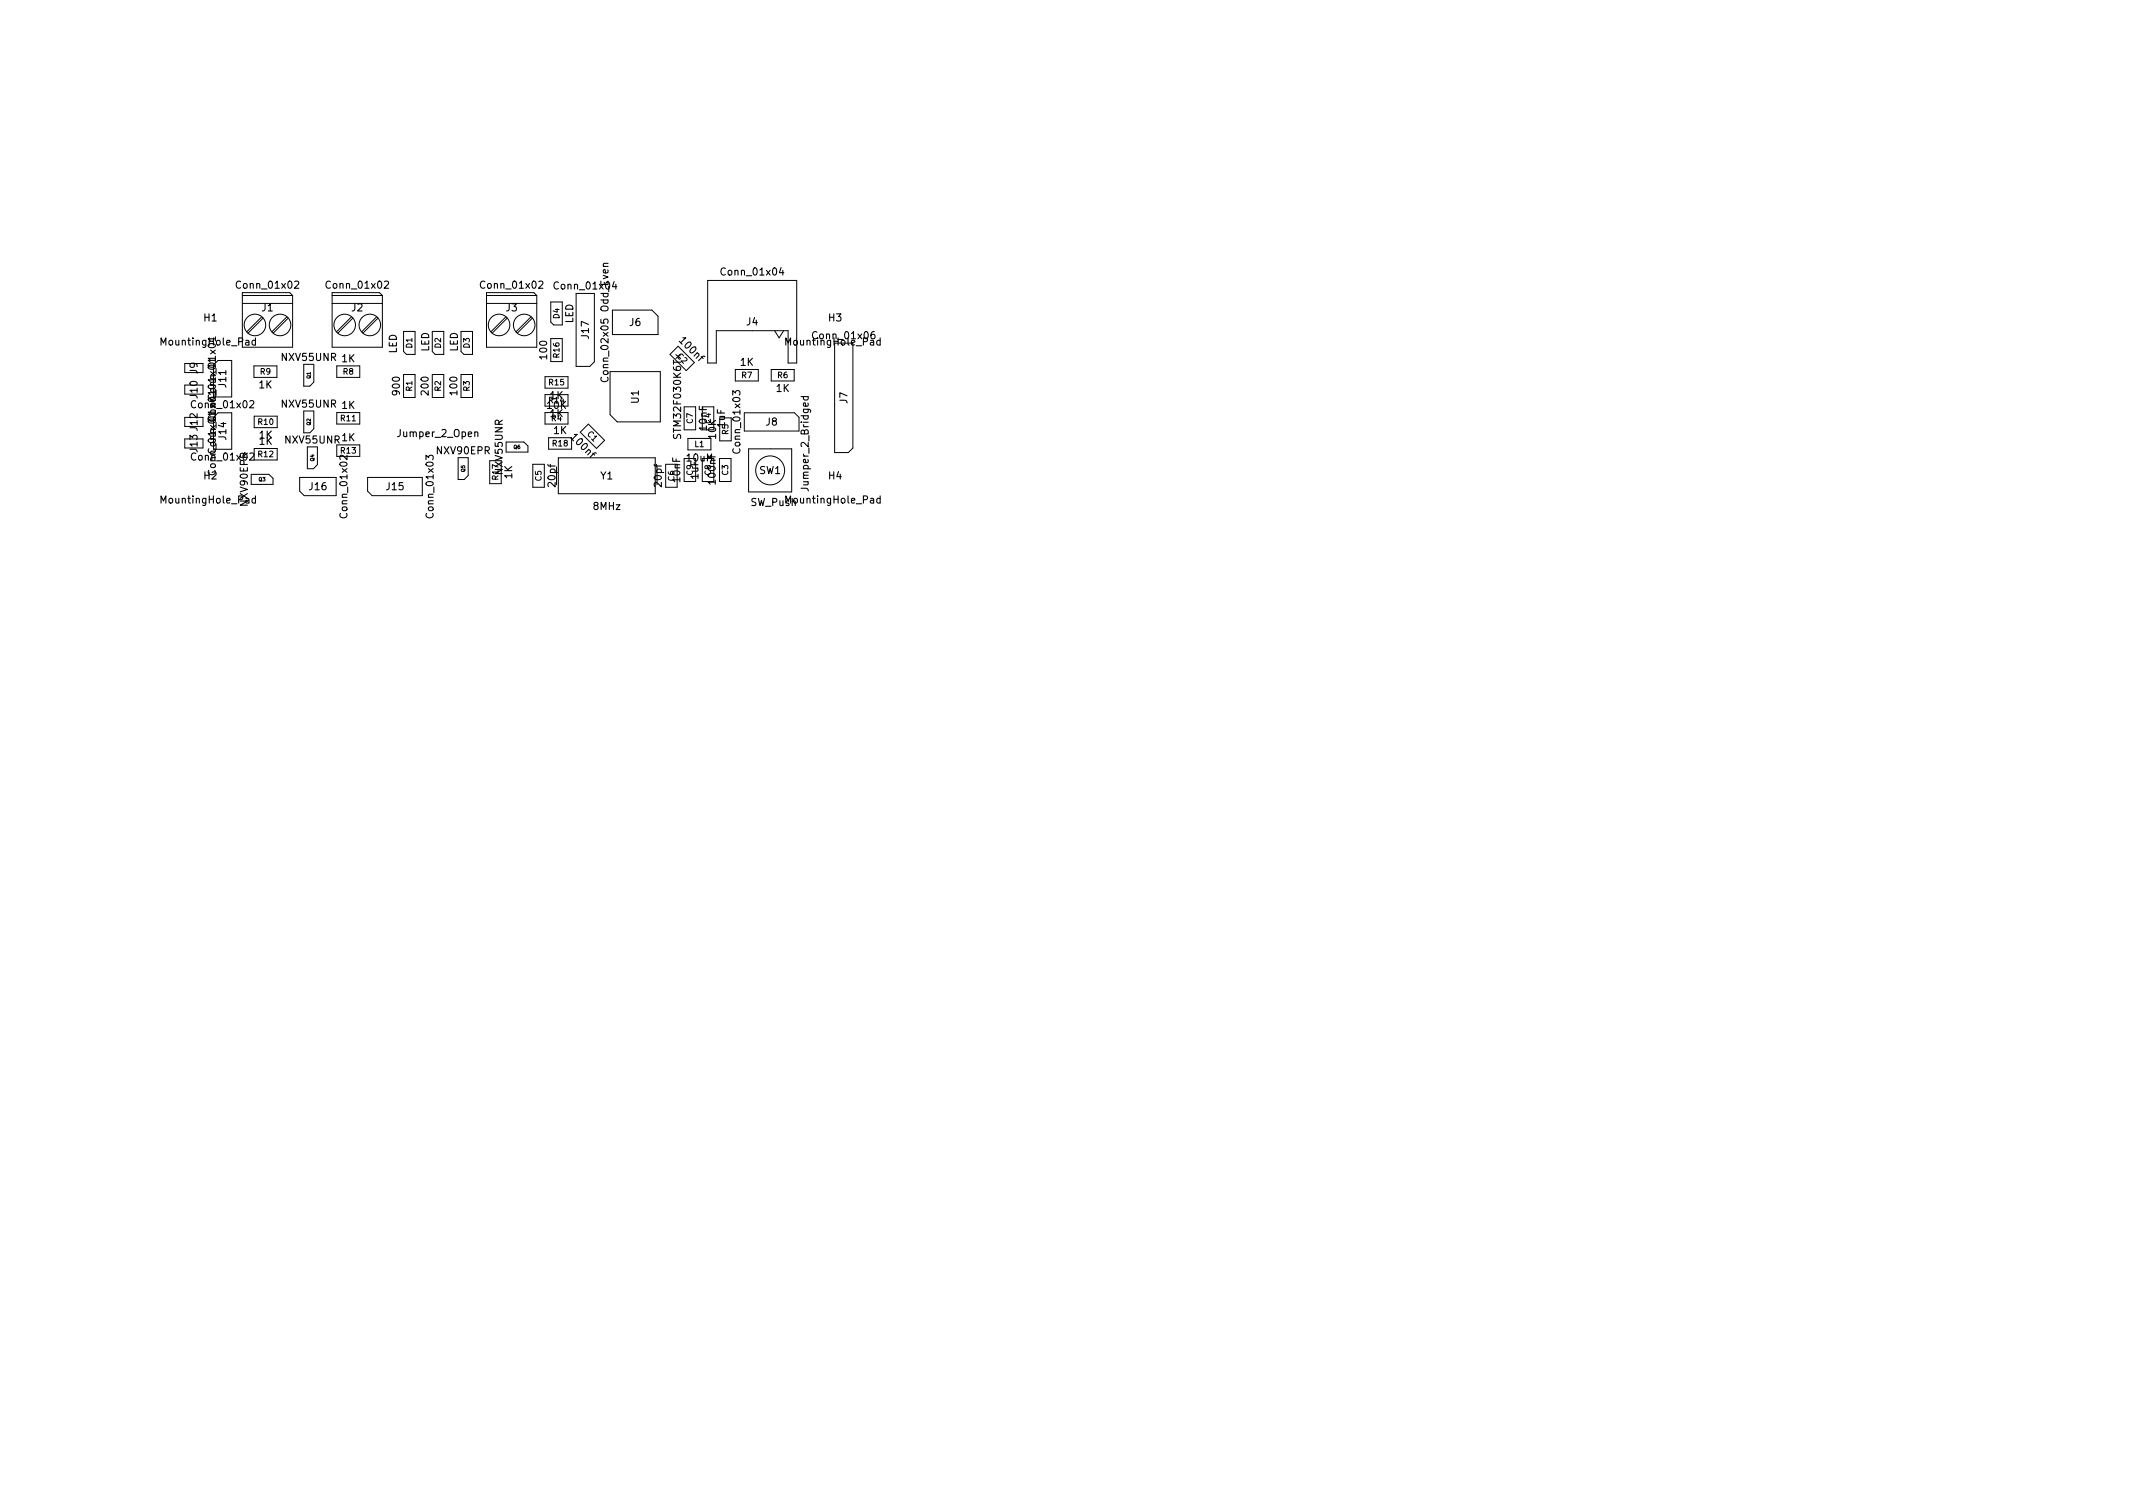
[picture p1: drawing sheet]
<svg xmlns="http://www.w3.org/2000/svg" width="297mm" height="210mm" viewBox="0 0 297 210" stroke-linecap="round" stroke-linejoin="round" font-family="sans-serif">
<defs><g id="words">
<g font-size="1.4">
<text x="33.1" y="40.2">Conn_01x02</text>
<text x="45.6" y="40.2">Conn_01x02</text>
<text x="67.1" y="40.2">Conn_01x02</text>
<text x="77.4" y="40.3">Conn_01x04</text>
<text x="100.6" y="38.3">Conn_01x04</text>
<text x="28.4" y="44.7">H1</text>
<text x="36.5" y="43.3">J1</text>
<text x="49" y="43.3">J2</text>
<text x="70.5" y="43.3">J3</text>
<text x="79.8" y="45" transform="rotate(-90 79.8 45)">LED</text>
<text x="82" y="47.1" transform="rotate(-90 82 47.1)">J17</text>
<text x="87.7" y="45.4">J6</text>
<text x="94.7" y="47.7" transform="rotate(45 94.7 47.7)">100nf</text>
<text x="104" y="45.3">J4</text>
<text x="113.4" y="47.2">Conn_01x06</text>
<text x="115.4" y="44.7">H3</text>
<text x="22.7" y="48.1">MountingHole_Pad</text>
<text x="27.5" y="52" transform="rotate(-90 27.5 52)">J9</text>
<text x="31.5" y="53.9" transform="rotate(-90 31.5 53.9)">J11</text>
<text x="39.3" y="50.2">NXV55UNR 1K</text>
<text x="55.3" y="49.2" transform="rotate(-90 55.3 49.2)">LED</text>
<text x="59.7" y="49" transform="rotate(-90 59.7 49)">LED</text>
<text x="63.7" y="49" transform="rotate(-90 63.7 49)">LED</text>
<text x="76.2" y="49.9" transform="rotate(-90 76.2 49.9)">100</text>
<text x="84.7" y="52.6" transform="rotate(-90 84.7 52.6)">Conn_02x05 Odd_Even</text>
<text x="103.1" y="50.9">1K</text>
<text x="109.7" y="48.1">MountingHole_Pad</text>
<text x="26.9" y="56.8">Conn_01x02</text>
<text x="27.5" y="55.4" transform="rotate(-90 27.5 55.4)">J10</text>
<text x="30" y="58.4" transform="rotate(-90 30 58.4)">Conn_01x01</text>
<text x="36.1" y="54.1">1K</text>
<text x="39.3" y="56.7">NXV55UNR 1K</text>
<text x="55.7" y="54.9" transform="rotate(-90 55.7 54.9)">900</text>
<text x="59.7" y="54.9" transform="rotate(-90 59.7 54.9)">200</text>
<text x="63.7" y="54.9" transform="rotate(-90 63.7 54.9)">100</text>
<text x="76.2" y="56.9">10K</text>
<text x="76.6" y="55.6">1K</text>
<text x="76.6" y="58.1">1K</text>
<text x="89" y="56.1" transform="rotate(-90 89 56.1)">U1</text>
<text x="98.4" y="59.9" transform="rotate(-90 98.4 59.9)">10nF</text>
<text x="101" y="59.5" transform="rotate(-90 101 59.5)">1uF</text>
<text x="106.7" y="59.2">J8</text>
<text x="108.1" y="54.6">1K</text>
<text x="118" y="56.2" transform="rotate(-90 118 56.2)">J7</text>
<text x="26.9" y="64.1">Conn_01x02</text>
<text x="27.5" y="62.9" transform="rotate(-90 27.5 62.9)">J13 J12</text>
<text x="30" y="65.9" transform="rotate(-90 30 65.9)">Conn_01x01</text>
<text x="31.5" y="61.2" transform="rotate(-90 31.5 61.2)">J14</text>
<text x="36.1" y="61.9">1K</text>
<text x="36.1" y="61.1">1K</text>
<text x="39.8" y="61.7">NXV55UNR 1K</text>
<text x="55.5" y="60.8">Jumper_2_Open</text>
<text x="60.9" y="63.2">NXV90EPR</text>
<text x="70" y="66" transform="rotate(-90 70 66)">NXV55UNR</text>
<text x="77.1" y="60.4">1K</text>
<text x="79.6" y="61.1" transform="rotate(45 79.6 61.1)">100nf</text>
<text x="94.8" y="60.8" transform="rotate(-90 94.8 60.8)">STM32F030K6Tx</text>
<text x="95.7" y="64.2">10uH</text>
<text x="99.7" y="61.1" transform="rotate(-90 99.7 61.1)">10K</text>
<text x="103.1" y="62.9" transform="rotate(-90 103.1 62.9)">Conn_01x03</text>
<text x="105.7" y="66">SW1</text>
<text x="22.7" y="70.1">MountingHole_Pad</text>
<text x="28.4" y="66.7">H2</text>
<text x="34.5" y="70.4" transform="rotate(-90 34.5 70.4)">NXV90EPR</text>
<text x="43.1" y="68.2">J16</text>
<text x="48.4" y="71.9" transform="rotate(-90 48.4 71.9)">Conn_01x02</text>
<text x="53.8" y="68.2">J15</text>
<text x="60.4" y="71.9" transform="rotate(-90 60.4 71.9)">Conn_01x03</text>
<text x="71.3" y="66.6" transform="rotate(-90 71.3 66.6)">1K</text>
<text x="77.4" y="67.7" transform="rotate(-90 77.4 67.7)">20pf</text>
<text x="82.7" y="71">8MHz</text>
<text x="83.6" y="66.7">Y1</text>
<text x="92.1" y="67.7" transform="rotate(-90 92.1 67.7)">20pf</text>
<text x="94.7" y="67.1" transform="rotate(-90 94.7 67.1)">10nF</text>
<text x="97.2" y="66.7" transform="rotate(-90 97.2 66.7)">1uF</text>
<text x="99.7" y="67.3" transform="rotate(-90 99.7 67.3)">100nf</text>
<text x="104.5" y="70.4">SW_Push</text>
<text x="109.7" y="70.1">MountingHole_Pad</text>
<text x="112.6" y="68.1" transform="rotate(-90 112.6 68.1)">Jumper_2_Bridged</text>
<text x="115.4" y="66.7">H4</text>
</g>
<g font-size="1.1">
<text x="77.9" y="44.4" transform="rotate(-90 77.9 44.4)">D4</text>
<text x="36.3" y="52.1">R9</text>
<text x="47.8" y="52.1">R8</text>
<text x="57.4" y="48.5" transform="rotate(-90 57.4 48.5)">D1</text>
<text x="61.4" y="48.5" transform="rotate(-90 61.4 48.5)">D2</text>
<text x="65.4" y="48.5" transform="rotate(-90 65.4 48.5)">D3</text>
<text x="76.5" y="53.6">R15</text>
<text x="77.9" y="49.8" transform="rotate(-90 77.9 49.8)">R16</text>
<text x="94.2" y="49.7" transform="rotate(45 94.2 49.7)">C2</text>
<text x="103.3" y="52.6">R7</text>
<text x="108.3" y="52.6">R6</text>
<text x="36" y="59.1">R10</text>
<text x="47.5" y="58.6">R11</text>
<text x="57.4" y="54.5" transform="rotate(-90 57.4 54.5)">R1</text>
<text x="61.4" y="54.5" transform="rotate(-90 61.4 54.5)">R2</text>
<text x="65.4" y="54.5" transform="rotate(-90 65.4 54.5)">R3</text>
<text x="76.5" y="56.1">R14</text>
<text x="76.8" y="58.6">R4</text>
<text x="96.5" y="59" transform="rotate(-90 96.5 59)">C7</text>
<text x="99" y="59" transform="rotate(-90 99 59)">C4</text>
<text x="36" y="63.6">R12</text>
<text x="47.5" y="63.1">R13</text>
<text x="77" y="62.1">R18</text>
<text x="81.7" y="60.5" transform="rotate(45 81.7 60.5)">C1</text>
<text x="96.7" y="62.2">L1</text>
<text x="101.4" y="60.5" transform="rotate(-90 101.4 60.5)">R5</text>
<text x="69.4" y="66.8" transform="rotate(-90 69.4 66.8)">R17</text>
<text x="75.4" y="67" transform="rotate(-90 75.4 67)">C5</text>
<text x="93.9" y="67" transform="rotate(-90 93.9 67)">C6</text>
<text x="96.5" y="66.2" transform="rotate(-90 96.5 66.2)">C9</text>
<text x="99" y="66.2" transform="rotate(-90 99 66.2)">C8</text>
<text x="101.4" y="66.2" transform="rotate(-90 101.4 66.2)">C3</text>
</g>
<g font-size=".7">
<text x="43.3" y="52.7" transform="rotate(-90 43.3 52.7)">Q1</text>
<text x="43.3" y="59.2" transform="rotate(-90 43.3 59.2)">Q2</text>
<text x="43.7" y="64.2" transform="rotate(-90 43.7 64.2)">Q4</text>
<text x="64.7" y="65.7" transform="rotate(-90 64.7 65.7)">Q5</text>
<text x="71.5" y="62.5">Q6</text>
<text x="36" y="67">Q3</text>
</g>
</g></defs>
<g fill="none" stroke="#000" stroke-width=".14">
<path d="M98.5 39h12.4v11.5h-1.1v-4.5h-10v4.5h-1.3zM25.7 50.6h2.6v1.3h-2.6zM25.7 53.6h2.6v1.3h-2.6zM25.7 58.1h2.6v1.3h-2.6zM30.4 50.2h1.9v5.1h-2.6v-4.5M32.3 57.5v5.1h-2.6v-4.5M33.7 42.2h7M33.7 41.1h7M33.7 40.7h6.6l.4 .4v7.2h-7zM35.4 50.9h3.2v1.6h-3.2zM35.4 57.9h3.2v1.6h-3.2zM36.5 44.1l-2.1 2.1"/>
<path d="M36.6 44.3l-2.1 2.1M40 44.1l-2.1 2.1M40.1 44.3l-2.1 2.1M42.3 50.7v3.1h.9l.5-.6v-2.5M42.3 57.2v3.1M43.7 57.2v2.5l-.5 .6M46.3 42.2h7M46.3 41.1h7M46.3 40.7h6.6l.4 .4v7.2h-7zM46.9 50.9h3.2v1.6h-3.2zM46.9 57.4h3.2v1.6h-3.2zM49 44.1l-2.1 2.1"/>
<path d="M49.1 44.3l-2.1 2.1M52.5 44.1l-2.1 2.1M52.6 44.3l-2.1 2.1M56.2 46.1h1.6v3.2h-1.2l-.4-.4zM56.2 52.1h1.6v3.2h-1.6zM60.2 46.1h1.6v3.2h-1.2l-.4-.4zM60.2 52.1h1.6v3.2h-1.6zM64.2 46.1h1.6v3.2h-1.2l-.4-.4zM64.2 52.1h1.6v3.2h-1.6zM67.7 42.2h7M67.7 41.1h7M67.7 40.7h6.7l.3 .4v7.2h-7z"/>
<path d="M70.5 44.1l-2.1 2.1M70.6 44.3l-2.1 2.1M74 44.1l-2.1 2.1M74.1 44.3l-2.1 2.1M75.9 52.4h3.2v1.6h-3.2zM75.9 54.9h3.2v1.6h-3.2zM75.9 57.4h3.2v1.6h-3.2zM76.7 47.1h1.6v3.2h-1.6zM76.7 42h1.6v3.2h-1.2l-.4-.4zM80.2 40.9h2.6v9.5l-.7 .6h-1.9zM85 51.7h7v7h-6l-1-1zM85.3 43.2h5.5l.8 .8v2.6h-6.3z"/>
<path d="M94.4 48.2l2.3 2.3-1.1 1.1-2.3-2.3zM95.3 56.6h1.6v3.2h-1.6zM97.8 56.6h1.6v3.2h-1.6zM100.2 58.2h1.6v3.2h-1.6zM102.4 51.4h3.2v1.6h-3.2zM107.4 51.4h3.2v1.6h-3.2zM107.9 46l.6 1 .6-1M111.3 58.1l-.7-.6h-6.9v2.5h7.6M116.2 47.8h2.6v14.6l-.7 .6h-1.9zM25.7 61.1h2.6v1.3h-2.6zM35 66h2.5l.5 .6v.8h-3M35.4 62.4h3.2v1.6h-3.2z"/>
<path d="M41.7 66.5h5.1v2.5h-4.4l-.7-.6zM42.8 62.2v3.1h.8l.6-.6v-2.5M46.9 61.9h3.2v1.6h-3.2zM51.2 66.5h7.6v2.5h-7l-.6-.6zM63.8 63.7v3.1h.9l.5-.6v-2.5M68.2 64.1h1.6v3.2h-1.6zM70.5 61.5h2.5l.5 .6v.8h-3M74.2 64.6h1.6v3.2h-1.6zM77.5 65v2.5M77.7 63.7h13.6v5h-13.6zM79.6 60.9h-3.2v1.6h3.2M80.8 60.2l1.1-1.1 2.3 2.2-1.1 1.1z"/>
<path d="M91.5 65v2.5M92.7 64.6h1.6v3.2h-1.6zM95.3 63.8h1.6v3.2h-1.6zM95.8 61h3.2v1.6h-3.2zM97.8 63.8v3.2h1.6v-3.2M100.2 63.8h1.6v3.2h-1.6zM104.2 62.5h6v6h-6z"/>
<circle cx="35.5" cy="45.2" r="1.5"/>
<circle cx="39" cy="45.2" r="1.5"/>
<circle cx="48" cy="45.2" r="1.5"/>
<circle cx="51.5" cy="45.2" r="1.5"/>
<circle cx="69.5" cy="45.2" r="1.5"/>
<circle cx="73" cy="45.2" r="1.5"/>
<circle cx="107.2" cy="65.5" r="2.02"/>
</g>
<path d="M84.7 36.7h-.6l-.1 .3 .1 .1M29.3 48.7l.7 .6M30 49.9h-1l.3 .3M30 49.6v.9M30 48.7l-.7 .6M83.8 52.5a.47 .47 0 0 0 .3 .7 .47 .47 0 0 0 .6-.5l-.1-.2" fill="none" stroke="#000" stroke-width=".15"/>
<use href="#words"/>
</svg>
